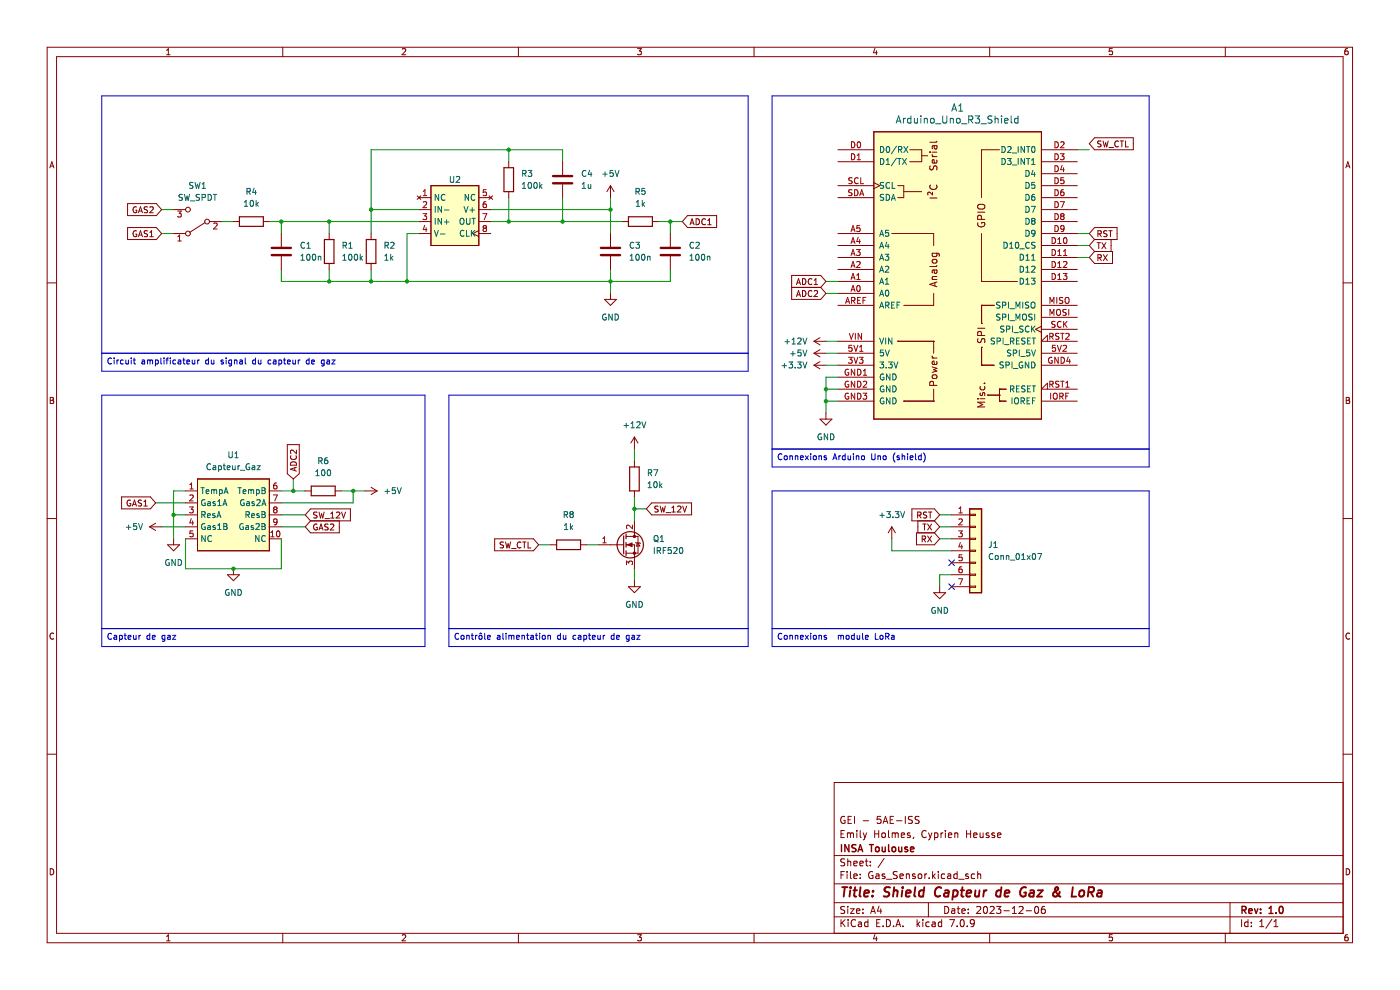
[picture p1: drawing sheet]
<svg xmlns="http://www.w3.org/2000/svg" width="297mm" height="210mm" viewBox="0 0 297 210" stroke-linecap="round" stroke-linejoin="round" font-family="sans-serif">
<g fill="none" stroke="#840000" stroke-width=".21">
<path d="M10 10h276.9v190h-276.9zM12 12h272.9v186h-272.9zM35.3 11.6h.8M35.3 10.7l.4-.4v1.3M60 10v2M85.3 10.4l.5-.1 .3 .4-.8 .9h.8M110 10v2M135.3 10.3h.8l-.5 .5 .4 .1v.6l-.2 .1-.5-.1M160 10v2M185.6 10.3l-.3 .9h.8M185.9 10.7v.9M210 10v2"/>
<path d="M236 10.3h-.6l-.1 .6h.6l.1 .6-.2 .1-.5-.1M259.9 10v2M285.9 10.3l-.4 .1-.2 .2v.8l.2 .2 .5-.1-.1-.6-.4-.1-.2 .3M10.6 35.6l.4-1.3 .4 1.3M10.7 35.2h.6M285.5 35.6l.4-1.3 .5 1.3M285.6 35.2h.6M10 60h2M284.9 60h2M10.7 84.3h.4l.2 .2-.2 .4 .2 .1 .1 .3-.2 .3h-.5zM10.7 84.9h.4M285.6 84.3h.4l.3 .2-.3 .4 .3 .1v.3l-.2 .3h-.5z"/>
<path d="M285.6 84.9h.4M10 110h2M284.9 110h2M11.4 134.4a.58 .58 0 0 0-.8 .5 .58 .58 0 0 0 .8 .6M286.3 134.4a.58 .58 0 0 0-.8 .5 .58 .58 0 0 0 .8 .6M10 160h2M284.9 160h2M178.4 176.9h.5M179.1 176.2h-.7v1.5h.7M179.2 173.2a.7 .7 0 0 0-.9 .7 .7 .7 0 0 0 .9 .7l.1-.6h-.3M179.8 176.7v1M179.8 176.8l.4-.1 .2 .2"/>
<path d="M179.9 173.9h.5M180.4 176.9v.8M180.4 176.9l.2-.2h.4l.1 1M180.6 173.2h-.7v1.5h.7M181.3 173.2v1.5M181.8 176.2v.1M181.8 176.7v1M182.5 176.2v1.3l.2 .2M183.1 176.7l.4 1M183.1 174.1h1.2M183.5 177.7l-.4 .5M183.8 176.7l-.3 1"/>
<path d="M185.6 176.9h.8M185.6 176.2v1.5M186.4 176.2v1.5M186.8 173.2h-.7v.7l.2-.2 .5 .1 .1 .2-.1 .5-.2 .2-.5-.2M187.1 176.8l.2-.1 .5 .1v.6l-.1 .2-.4 .1-.2-.2zM187.3 174.7l.5-1.5 .5 1.5M187.5 174.2h.7M188.5 176.2v1.3l.2 .2M188.8 173.9h.5M189.3 176.8l.4-.1 .2 .2M189.3 176.7v1M189.6 173.2h-.8v1.5h.8"/>
<path d="M189.9 176.9l.2-.2h.4l.1 1M189.9 176.9v.8M190.2 174.1h1.1M191.2 177.2l.7-.2-.1-.3h-.4l-.2 .2 .1 .7h.5M192.1 173.2v1.5M193.1 176.7h-.4l-.2 .2 .1 .2 .5 .1v.4h-.6M193.6 173.2h-.6l-.2 .1v.4l.6 .3 .2 .4-.3 .3-.6-.1M193.8 177.6l-.1 .3M195 173.2h-.6l-.2 .1v.4l.6 .3 .2 .4-.3 .3-.6-.1M196.5 176.3a.71 .71 0 0 0-1 .5 .71 .71 0 0 0 .7 .9l.3-.2M197 176.7l.3 1M197.3 177.7l-.3 .5"/>
<path d="M197.7 176.7l-.4 1M198.3 176.7h.4l.3 .3-.2 .6h-.5M198.3 176.7v1.5M199.6 176.7v1M200.1 176.7l-.5 .3M200.6 176.2v.1M200.6 176.7v1M201.2 177.2l.7-.2-.1-.3h-.4l-.2 .2 .1 .7h.5M202.6 176.7v1M202.6 176.8l.2-.1h.3l.1 1M205.1 176.9h.8M205.1 176.2v1.5"/>
<path d="M205.9 176.2v1.5M206.6 177.2l.7-.2-.1-.3h-.4l-.2 .2v.7h.6M207.9 176.7l.1 .9 .3 .1 .3-.2M208.6 176.7v1M209.8 176.7h-.4l-.2 .2 .1 .2 .5 .1v.4h-.6M211 176.7h-.4l-.2 .2 .1 .2 .5 .1v.4h-.6M211.6 177.2l.7-.2v-.3h-.5l-.2 .2 .1 .7h.6M284.9 166h-107.9v32M10.7 184.3a.66 .66 0 0 1 .7 .6 .66 .66 0 0 1-.7 .7zM35.3 198.6l.4-.3v1.3M35.3 199.6h.8M60 198v2"/>
<path d="M85.3 198.4l.5-.1 .3 .3-.8 1h.8M110 198v2M135.3 198.3h.8l-.5 .5 .4 .1v.5l-.2 .2-.5-.2M160 198v2M177 194.5h107.9M177 191.5h107.9M177 187.5h107.9M177 181.5h107.9M178.4 185.6h.5M178.4 195.1v1.5M178.6 195.7l.7 .9M179.1 184.9h-.7v1.5"/>
<path d="M179.2 192.3h-.6l-.2 .1v.4l.7 .3 .1 .4-.3 .3-.6-.1M179.2 182.2h-.6l-.2 .1v.4l.7 .3 .1 .4-.3 .3-.6-.1M179.3 195.1l-.9 .8M179.7 184.9v.1M179.7 185.4v1M179.8 182.2v1.5M179.8 192.3v.1M179.8 192.8v1M179.8 182.8l.3-.1h.3l.1 1M179.9 195.1v.1M179.9 195.6v1M180.4 192.8h.8l-.8 1h.8"/>
<path d="M180.4 184.9v1.3l.2 .2M181.1 185.9l.7-.2v-.3h-.5l-.2 .2 .1 .7h.6M181.1 183.2l.7-.2v-.3h-.5l-.2 .2 .1 .7h.6M181.5 195.2a.71 .71 0 0 0-1 .5 .71 .71 0 0 0 .7 .9l.3-.2M181.7 193.3l.7-.2-.1-.3h-.4l-.2 .2 .1 .7h.5M182.1 195.6h.6l.1 1M182.4 183.2l.7-.2v-.3h-.5l-.2 .2 .1 .7h.6M182.5 186.2v.2M182.5 185.4v.2M182.8 195.9l-.5 .1-.2 .2 .2 .4 .5-.1M183.1 193.6v.2M183.1 192.8v.2"/>
<path d="M183.6 182.7h.5M183.8 182.2v1.3l.3 .2M184.1 195.6h-.4l-.3 .3 .2 .6h.5M184.1 195.1v1.5M184.6 183.5v.2M184.6 182.7v.2M184.7 193.8l.5-1.5 .5 1.5M184.8 193.3h.8M185.1 184.9a.7 .7 0 0 0-.8 .7 .7 .7 0 0 0 .8 .7l.1-.6h-.3M185.6 198.2l-.3 .9h.8M185.8 185.4h.6l.1 1M185.9 198.7v.9"/>
<path d="M186 195.8h.5M186.5 192.2l-.4 1.1h1M186.5 185.7l-.5 .1-.2 .2 .2 .4 .5-.1M186.7 195.1h-.7v1.5h.7M186.8 192.8v1M187.3 196.4v.2M187.6 182.1l-1.3 1.9M187.7 185.4h-.4l-.2 .2 .1 .2 .5 .1v.4h-.6M188.1 195.1a.76 .76 0 0 1 .8 .7 .76 .76 0 0 1-.8 .8zM188.1 186.5h1.1M189.6 196.4v.2M190.1 196.6l.5-1.5 .5 1.5"/>
<path d="M190.2 196.1h.7M190.3 184.9h-.5l-.2 .1v.4l.6 .3 .1 .4-.2 .3-.6-.1M190.9 185.9l.7-.2v-.3h-.5l-.2 .2 .1 .7h.6M191.6 196.4v.2M192.3 185.5l.2-.1h.3l.1 1M192.3 185.4v1M194.1 185.4h-.3l-.2 .2v.2l.5 .1v.4h-.5M194.6 195.1v1.5M194.7 196l.4 .6M194.8 185.5l.3-.1 .4 .1 .1 .6-.2 .2-.3 .1-.3-.2zM195.1 195.6l-.5 .5M195.8 195.1v.1"/>
<path d="M195.8 195.6v1M196.2 185.4v1M196.6 185.4l-.4 .3M197 191.5v3M197.1 186.2v.2M197.1 195.6h-.4l-.3 .3 .2 .6h.5M197.8 195.6h.5l.1 1M197.8 184.9v1.5M198 185.8l.4 .6M198.4 185.4l-.6 .5M198.4 195.9l-.5 .1-.2 .2 .2 .4 .5-.1M199.1 184.9v.1"/>
<path d="M199.1 185.4v1M199.8 195.6h-.5l-.2 .3 .1 .6h.6M199.8 195.1v1.5M200.4 192.3a.76 .76 0 0 1 .9 .7 .76 .76 0 0 1-.9 .8zM200.4 185.4h-.4l-.3 .3 .1 .6h.6M201.1 185.4h.5l.1 1M201.5 195.1h1l-.7 1.5M201.7 185.7l-.5 .1-.2 .2 .2 .4 .5-.1M201.9 192.8h.6l.1 1M202.6 193.1l-.5 .1-.3 .2 .3 .4 .5-.1M203.1 192.8h.5M203.1 196.4v.2"/>
<path d="M203.1 185.4h-.5l-.3 .3 .2 .6h.6M203.1 184.9v1.5M203.3 192.3v1.3l.3 .2M203.4 186.5h1.2M203.8 195.2l.3-.1a.8 .8 0 0 1 .5 .7 .8 .8 0 0 1-.5 .8l-.4-.6zM204.1 193.3l.7-.2-.1-.3h-.4l-.2 .2v.7h.6M205.2 196.4v.2M205.4 193.6v.2M205.4 192.8v.2M205.4 185.4h-.3l-.3 .2 .1 .2 .5 .1v.4h-.6M206.7 195.7l-.3 .3h-.3l-.3-.3v-.3l.3-.3h.5l.1 .3a1 1 0 0 1-.4 1.2h-.3M206.8 185.4h-.5l-.2 .3 .1 .6h.6"/>
<path d="M207.2 192.4l.6-.1 .3 .4-1 1.1h1M207.4 185.5l.2-.1h.4l.1 1M207.4 184.9v1.5M208.8 192.4l.2-.1a.8 .8 0 0 1 .5 .7 .8 .8 0 0 1-.5 .8l-.4-.6zM210 198v2M210.1 192.4l.5-.1 .3 .4-.9 1.1h.9M211.4 192.3h.9l-.5 .5 .5 .2v.6l-.2 .2-.7-.2M213 193.2h1.1M214.8 193.8h.8M214.8 192.7l.4-.4v1.5M216.2 192.4l.6-.1 .2 .4-.9 1.1h.9M217.7 193.2h1.1"/>
<path d="M219.6 192.4l.2-.1a.8 .8 0 0 1 .6 .7 .8 .8 0 0 1-.6 .8l-.3-.6zM221.6 192.3h-.4a1.01 1.01 0 0 0 0 1.5l.5-.2 .1-.5-.3-.3-.5 .1-.1 .2M236 198.3h-.6l-.1 .6 .6-.1 .1 .6-.2 .2-.5-.2M259.9 198v2M260.9 191.5v6.5M263.4 195.1v1.5M264.8 195.6h-.5l-.3 .3 .2 .6h.6M264.8 195.1v1.5M265.5 196.4v.2M265.5 195.6v.2M267.3 196.6h.8M267.3 195.5l.4-.4v1.5"/>
<path d="M269.8 195l-1.3 1.9M270.3 196.6h.8M270.3 195.5l.4-.4v1.5M285.6 184.3a.66 .66 0 0 1 .7 .6 .66 .66 0 0 1-.7 .7zM285.9 198.3h-.4l-.2 .3v.7l.2 .3 .5-.2-.1-.6h-.4l-.2 .2"/>
</g>
<g fill="none" stroke="#840000" stroke-width=".3">
<path d="M178.5 179.2v1.5M180.1 179.2v1.5l-.9-1.5v1.5M181.6 179.2h-.6l-.2 .1v.4l.6 .3 .2 .4-.3 .3-.6-.1M184.4 179.2h.9M184.9 179.2v1.5M185.8 179.8l.2-.1 .4 .1 .1 .6-.1 .2-.4 .1-.2-.2zM187.2 179.7v.9l.4 .1 .2-.2M187.8 179.7v1M188.5 179.2v1.2l.2 .3M189.3 179.8l.2-.1 .4 .1 .1 .6-.1 .2-.4 .1-.2-.2zM190.7 179.7v.9l.4 .1 .2-.2M191.3 179.7v1"/>
<path d="M192.5 179.7h-.3l-.3 .2 .1 .2 .5 .1v.4h-.6M182 180.7l.5-1.5 .5 1.5M182.2 180.2h.7M193.2 180.2l.7-.2-.1-.3h-.4l-.2 .2v.7h.6M263.5 193h.7l.2-.2-.1-.4-.8-.1v1.5M263.9 193l.5 .8M264.9 193.3l.7-.2v-.3h-.5l-.2 .2 .1 .7h.6M266.1 192.8l.4 1 .3-1M267.4 193.6v.2M267.4 192.8v.2M269.2 193.8h.9M269.2 192.7l.4-.4v1.5"/>
<path d="M270.7 193.6v.2M271.5 192.4l.2-.1a.8 .8 0 0 1 .5 .7 .8 .8 0 0 1-.5 .8l-.4-.6z"/>
</g>
<g fill="none" stroke="#840000" stroke-width=".4">
<path d="M178.7 188.2h1.1M179.2 188.2l-.2 2M180.4 188.9l-.2 1.3M180.5 188.2l-.1 .2M181 188.9h.8M181.4 188.2l-.2 1.7 .1 .2 .3 .1M182.6 188.2l-.3 1.7 .3 .3M183.3 189.5l1-.2v-.4h-.8l-.2 1 .2 .3 .6-.1M185.1 190v.2M185.2 188.9v.2M188.8 188.3a.85 .85 0 0 0-1 .1l-.1 .5 .9 .5-.1 .6a.85 .85 0 0 1-1 .1M189.6 189l.3-.1h.5l-.1 1.3"/>
<path d="M189.7 188.2l-.3 2M191.4 188.9l-.1 1.3M191.5 188.2v.2M192.2 189.5l1-.2-.1-.4h-.7l-.3 1 .3 .3 .6-.1M194.2 188.2l-.2 1.7 .2 .3M196 188.9a.66 .66 0 0 0-1 .3l-.1 .6 .2 .3h.7M196.1 188.2l-.3 2M199.7 188.4a.88 .88 0 0 0-1 0 .88 .88 0 0 0-.4 .9 .69 .69 0 0 0 .3 .8 .69 .69 0 0 0 .9-.1M200.5 188.9h.7v1.3M201.3 189.3l-.7 .1a.4 .4 0 0 0-.3 .4 .4 .4 0 0 0 .2 .4l.7-.1M202.3 188.9h.7l.2 .3-.1 .6a.66 .66 0 0 1-1 .3M202.3 188.9l-.3 2"/>
<path d="M203.8 188.9h.8M204.2 188.2l-.2 1.7v.2l.4 .1M205.1 189.5l.9-.2v-.4h-.8l-.2 1 .3 .3 .5-.1M206.9 188.9v1.2l.4 .1 .4-.2M207.8 188.9l-.2 1.3M208.8 188.9l-.2 1.3M209.3 188.9h-.4l-.2 .3M212.4 188.9a.66 .66 0 0 0-1 .3l-.1 .6 .2 .3h.7M212.5 188.2l-.3 2M213.1 189.5l1-.2v-.4h-.8l-.2 1 .2 .3 .6-.1M217.7 188.3a1.02 1.02 0 0 0-1.2 .6 1.02 1.02 0 0 0 .5 1.3l.6-.2v-.7h-.3M218.5 188.9h.8l-.1 1.3"/>
<path d="M219.4 189.3l-.7 .1a.4 .4 0 0 0-.4 .4 .4 .4 0 0 0 .3 .4l.7-.1M220.2 188.9h1l-1.2 1.3h1.1M224.8 189.1l-.1 .5a.92 .92 0 0 1-1 .6l-.2-.1a.54 .54 0 0 1 .2-.9l.8-.6-.1-.3-.2-.1a.6 .6 0 0 0-.2 1l.7 .9 .3 .1M227.6 188.2l-.3 2h1M229.1 189l.1-.1a.5 .5 0 0 1 .8 .3v.6l-.3 .3a.5 .5 0 0 1-.8-.3zM230.9 189.2h.8l.3-.2a.51 .51 0 0 0-.2-.8h-.8l-.2 2M231.4 189.2l.5 1M232.9 188.9h.8l-.1 1.3M233.7 189.3l-.6 .1a.4 .4 0 0 0-.4 .4 .4 .4 0 0 0 .3 .4l.6-.1"/>
</g>
<path d="M91.4 39.4h10.2v12.7h-10.2z" fill-rule="evenodd" fill="#ffffc2"/>
<path d="M91.4 39.4h10.2v12.7h-10.2z" fill="none" stroke="#840000" stroke-width=".21"/>
<path d="M41.9 101.6h15.2v15.2h-15.2z" fill-rule="evenodd" fill="#ffffc2"/>
<path d="M41.9 101.6h15.2v15.2h-15.2z" fill="none" stroke="#840000" stroke-width=".21"/>
<path d="M185.4 28h35.5v60.9h-35.5z" fill-rule="evenodd" fill="#ffffc2"/>
<path d="M185.4 28h35.5v60.9h-35.5z" fill="none" stroke="#840000" stroke-width=".21"/>
<path d="M205.7 107.9h2.5v17.8h-2.5z" fill-rule="evenodd" fill="#ffffc2"/>
<path d="M106.9 35.6h2v5.1h-2zM50.8 46h5.1v2h-5.1zM68.8 50.8h2.1v5.1h-2.1zM77.7 50.8h2v5.1h-2zM133.3 46h5.1v2h-5.1zM66 103.1h5.1v2.1h-5.1zM132.3 113.7v3.8M132.8 113.3v1M132.8 115.1v1M132.8 116.8v1M205.7 107.9h2.5v17.8h-2.5z" fill="none" stroke="#840000" stroke-width=".25"/>
<path d="M201.3 118.8l1.2 1.2M202.5 118.8l-1.2 1.2M201.3 123.8l1.2 1.3M202.5 123.8l-1.2 1.3" fill="none" stroke="#000084" stroke-width=".21"/>
<g fill="none" stroke="#009600" stroke-width=".21">
<path d="M107.9 31.8v2.5M119.4 34.3v-2.5h-40.7v17.7M228.5 31.8h2.6M34.3 44.5h2.5M34.3 49.5h2.5M47 47h2.5M57.1 47h31.8M59.7 57.2v2.5h82.5v-2.5M59.7 47v2.5M69.8 47v2.5M69.8 57.2v2.5M78.7 57.2v2.5"/>
<path d="M78.7 44.5h10.2M88.9 49.5h-2.6v10.2M104.1 47h28M104.1 44.5h25.4M107.9 41.9v5.1M119.4 41.9v5.1M129.5 41.9v7.6M129.5 57.2v5M139.7 47h5M142.2 47v2.5M175.2 59.7h2.6M228.5 49.5h2.6"/>
<path d="M228.5 54.6h2.6M228.5 52.1h2.6M175.2 77.5h2.6M175.2 62.2h2.6M175.2 72.4h2.6M175.2 74.9h2.6M134.6 95.2v2.6M175.2 85.1h2.6M175.2 82.6h2.6M177.8 80h-2.6v7.6M33 106.7h6.4M34.3 111.8h5.1"/>
<path d="M36.8 109.2h2.6M39.4 114.3v6.3h20.3v-6.3M39.4 104.1h-2.6v10.2M59.7 111.8h5.1M59.7 109.2h5.1M59.7 104.1h5.1M62.2 101.6v2.5M72.4 104.1h5.1M74.9 104.1v2.6h-15.2M114.3 115.6h2.5M124.4 115.6h2.6M134.6 105.4v5.1"/>
<path d="M134.6 107.9h2.5M189.2 114.3v2.5h12.7M199.3 111.8h2.6M199.3 109.2h2.6M199.3 114.3h2.6M134.6 120.6v2.6M201.9 121.9h-2.6v2.6"/>
</g>
<g fill="none" stroke="#0000c2" stroke-width=".21">
<path d="M21.6 20.3h137.1v58.4h-137.1zM163.8 20.3h80v78.8h-80zM21.6 74.9h137.1M23.7 76.1a.56 .56 0 0 0-.8 .5 .56 .56 0 0 0 .8 .5M24.2 75.9v.2M24.2 76.4v.8M24.8 76.4v.8M25.2 76.4l-.4 .2M26.1 76.4h-.3l-.3 .2 .2 .5h.4M26.7 76.4l.1 .7h.4M27.2 76.4v.8M27.8 75.9v.2"/>
<path d="M27.8 76.4v.8M28.3 76.4h.4M28.4 75.9v1.1l.3 .2M30.1 76.4h.5l.1 .8M30.7 76.7l-.6 .2 .2 .3 .4-.1M31.3 76.5l.4-.1 .1 .1M31.3 76.4v.8M31.8 76.5l.2-.1h.3l.1 .8M31.8 76.5v.7M33 76.4h.3l.3 .2-.1 .5h-.5M33 76.4v1.2M34.1 75.9v1.1l.2 .2"/>
<path d="M34.8 75.9v.2M34.8 76.4v.8M35.2 76.4h.5M35.7 75.9l-.3 .2v1.1M36.1 75.9v.2M36.1 76.4v.8M37.3 76.4h-.4l-.2 .2 .1 .5h.5M37.8 76.4h.5l.1 .8M38.4 76.7l-.6 .2 .1 .3 .5-.1M38.8 76.4h.5M39 75.9v1.1l.3 .2M39.6 76.8l.6-.1v-.3h-.4l-.2 .1 .1 .6h.5"/>
<path d="M40.8 76.4v.7h.5M41.3 76.4v.8M41.9 76.4v.8M42.3 76.4l-.4 .2M44.2 76.4h-.3l-.3 .2 .1 .5h.5M44.2 75.9v1.3M44.8 76.4l.1 .7h.5M45.4 76.4v.8M47.4 76.4h-.3l-.2 .1v.2l.5 .1v.3h-.5M48 75.9v.2M48 76.4v.8M49.1 76.4h-.3l-.3 .2 .1 .5h.5"/>
<path d="M49.1 76.4v1l-.2 .2h-.3M49.7 76.5l.5-.1 .1 .8M49.7 76.4v.8M50.9 76.4h.5v.8M51.4 76.7l-.6 .2 .2 .3 .4-.1M52 75.9v1.1l.2 .2M54.2 76.4h-.4l-.2 .2 .1 .5h.5M54.2 75.9v1.3M54.8 76.4l.1 .7h.5M55.4 76.4v.8M57.5 76.4h-.4l-.2 .2 .1 .5h.5M58 76.4h.5l.1 .8"/>
<path d="M58.6 76.7l-.6 .2 .1 .3 .5-.1M59.2 76.4h.3l.3 .2-.2 .5h-.4M59.2 76.4v1.2M60.1 76.4h.5M60.3 75.9v1.1l.3 .2M61 76.8l.6-.1-.1-.3h-.3l-.2 .1v.6h.5M62.1 76.4l.1 .7h.5M62.7 76.4v.8M63.3 76.4v.8M63.6 76.4l-.3 .2M65.6 76.4h-.4l-.2 .2 .1 .5h.5M65.6 75.9v1.3"/>
<path d="M66.1 76.8l.6-.1v-.3h-.4l-.2 .1 .1 .6h.5M68.8 76.4h-.4l-.2 .2 .1 .5h.5M68.8 76.4v1l-.3 .2h-.3M69.4 76.4h.5v.8M69.9 76.7l-.6 .2 .2 .3 .4-.1M70.4 76.4h.7l-.7 .8h.7M21.6 83.8h68.6v53.3h-68.6zM95.2 83.8h63.5v53.3h-63.5zM163.8 95.2h80M165.9 96.4a.56 .56 0 0 0-.8 .5 .56 .56 0 0 0 .8 .5M166.5 96.7h.3l.2 .2v.4l-.2 .2-.4-.2zM167.6 96.7v.8"/>
<path d="M167.6 96.8l.4-.1 .1 .8M168.7 96.7v.8M168.7 96.8l.5-.1 .1 .8M169.8 97.1l.6-.1-.1-.3h-.3l-.2 .2 .1 .6h.4M170.8 96.7l.7 .8M171.5 96.7l-.7 .8M172 96.3v.1M172 96.7v.8M172.6 96.8l.2-.1 .3 .1v.7l-.5-.1zM173.7 96.7v.8M173.7 96.8l.5-.1 .1 .8M175.3 96.7h-.3l-.2 .2 .1 .1 .4 .2v.3h-.5"/>
<path d="M176.7 97.5l.4-1.2 .4 1.2M176.8 97.2h.6M178 96.7v.8M178.3 96.7l-.3 .2M179.3 96.7h-.4l-.2 .2 .1 .6h.5M179.3 96.3v1.2M179.9 96.7l.1 .8 .4-.1M180.4 96.7v.8M181 96.3v.1M181 96.7v.8M181.7 96.8l.4-.1 .1 .8M181.7 96.7v.8"/>
<path d="M182.8 96.8l.2-.1 .3 .1v.7l-.5-.1zM184.9 96.3v1l.3 .2h.3l.1-.2v-1M186.2 96.8l.5-.1 .1 .8M186.2 96.7v.8M187.4 96.8l.2-.1 .3 .1v.7l-.5-.1zM189.9 96.1a1.46 1.46 0 0 0 0 1.9M190.8 96.7h-.3l-.2 .2 .1 .1 .4 .2v.3h-.5M191.4 96.8l.5-.1v.8M191.4 96.3v1.2M192.5 96.3v.1M192.5 96.7v.8M193.1 97.1l.6-.1-.1-.3h-.3l-.2 .2v.6h.5"/>
<path d="M194.2 96.3v1l.2 .2M195.4 96.7h-.3l-.3 .2 .2 .6h.4M195.4 96.3v1.2M195.9 96.1a1.46 1.46 0 0 1 0 1.9M163.8 104.1h80v33h-80zM21.6 133.3h68.6M23.7 134.5a.56 .56 0 0 0-.8 .5 .56 .56 0 0 0 .8 .5M24.2 134.8h.5l.1 .8M24.8 135.1l-.6 .2 .1 .3h.5M25.4 134.8h.3l.3 .2-.2 .6h-.4M25.4 134.8v1.2M26.3 134.8h.5"/>
<path d="M26.5 134.3v1.1l.3 .2M27.2 135.2l.6-.1-.1-.3h-.3l-.2 .1v.7h.5M28.3 134.8l.1 .8 .5-.1M28.9 134.8v.8M29.5 134.8v.8M29.8 134.8l-.3 .2M31.8 134.8h-.4l-.2 .2 .1 .6h.5M31.8 134.3v1.3M32.3 135.2l.6-.1v-.3h-.4l-.2 .1 .1 .7h.5M35 134.8h-.4l-.2 .2 .1 .6h.5M35 134.8v1l-.3 .2h-.3M35.6 134.8h.5v.8"/>
<path d="M36.1 135.1l-.6 .2 .2 .3h.4M36.6 134.8h.7l-.7 .8h.7M95.2 133.3h63.5M97.3 134.5a.56 .56 0 0 0-.8 .5 .56 .56 0 0 0 .8 .5M97.9 134.9l.1-.1 .4 .1-.1 .7-.4-.1zM99 134.9l.5-.1v.8M99 134.8v.8M100 134.8h.5M100.2 134.3v1.1l.3 .2M100.9 134.8v.8M101.2 134.8l-.3 .2M101.7 134.9l.1-.1 .4 .1-.1 .7-.4-.1z"/>
<path d="M101.7 134.5l.3-.2 .2 .2M102.8 134.3v1.1l.2 .2M103.4 135.2l.6-.1v-.3h-.4l-.2 .1 .1 .7h.5M105.5 134.8h.5l.1 .8M106.1 135.1l-.6 .2 .2 .3h.4M106.7 134.3v1.1l.2 .2M107.3 134.3v.2M107.3 134.8v.8M108 134.9l.3-.1 .2 .1M108 134.8v.8M108.5 134.9l.2-.1h.3v.8M108.5 134.9v.7"/>
<path d="M109.6 135.2l.6-.1-.1-.3h-.3l-.2 .1v.7h.5M110.7 134.9l.5-.1 .1 .8M110.7 134.8v.8M111.7 134.8h.5M111.9 134.3v1.1l.3 .2M112.6 134.8h.5l.1 .8M113.2 135.1l-.7 .2 .2 .3h.5M113.6 134.8h.5M113.8 134.3v1.1l.3 .2M114.5 134.3v.2M114.5 134.8v.8M115.1 134.9l.2-.1 .3 .1v.7l-.5-.1z"/>
<path d="M116.2 134.9l.5-.1 .1 .8M116.2 134.8v.8M118.9 134.8h-.4l-.2 .2 .1 .6h.5M118.9 134.3v1.3M119.5 134.8l.1 .8 .4-.1M120 134.8v.8M122.2 134.8h-.4l-.2 .2 .1 .6h.5M122.7 134.8h.5v.8M123.2 135.1l-.6 .2 .2 .3h.4M123.9 134.8h.3l.3 .2-.2 .6h-.4M123.9 134.8v1.2M124.8 134.8h.5"/>
<path d="M125 134.3v1.1l.3 .2M125.7 135.2l.6-.1-.1-.3h-.4l-.1 .1v.7h.5M126.8 134.8l.1 .8 .5-.1M127.4 134.8v.8M128 134.8v.8M128.3 134.8l-.3 .2M130.3 134.8h-.4l-.2 .2 .1 .6h.5M130.3 134.3v1.3M130.8 135.2l.6-.1-.1-.3h-.3l-.2 .1 .1 .7h.4M133.5 134.8h-.4l-.2 .2 .1 .6h.5M133.5 134.8v1l-.3 .2h-.3M134.1 134.8h.5v.8"/>
<path d="M134.6 135.1l-.6 .2 .2 .3h.4M135.1 134.8h.7l-.7 .8h.7M163.8 133.3h80M165.9 134.5a.56 .56 0 0 0-.8 .5 .56 .56 0 0 0 .8 .5M166.4 134.9l.2-.1 .4 .1-.1 .7-.5-.1zM167.6 134.9l.4-.1 .1 .8M167.6 134.8v.8M168.7 134.9l.5-.1 .1 .8M168.7 134.8v.8M169.8 135.2l.6-.1-.1-.3h-.3l-.2 .1 .1 .7h.4M170.8 134.8l.7 .8M171.5 134.8l-.7 .8"/>
<path d="M172 134.3v.2M172 134.8v.8M172.6 134.9l.2-.1 .3 .1v.7l-.5-.1zM173.7 134.9l.5-.1 .1 .8M173.7 134.8v.8M175.3 134.8h-.3l-.2 .1 .1 .2 .4 .2v.3h-.5M177.8 134.9l.4-.1 .2 .1M177.8 134.8v.8M178.4 134.9l.2-.1h.3v.8M178.4 134.9v.7M179.5 134.9l.2-.1 .4 .1-.1 .7-.5-.1zM181.2 134.8h-.3l-.3 .2 .1 .6h.5"/>
<path d="M181.2 134.3v1.3M181.8 134.8l.1 .8 .5-.1M182.4 134.8v.8M183 134.3v1.1l.2 .2M183.6 135.2l.6-.1-.1-.3h-.3l-.2 .1v.7h.5M185.7 134.3v1.3h.6M186.7 134.9l.2-.1 .4 .1-.1 .7-.5-.1zM187.9 135l.6-.1v-.4l-.6-.2v1.3M188.2 135l.4 .6M189.1 134.8h.5l.1 .8M189.7 135.1l-.6 .2 .2 .3h.4"/>
</g>
<g fill="none" stroke="#840000" stroke-width=".21">
<path d="M91.4 39.4h10.2v12.7h-10.2zM107.9 34.3v1.3M119.4 34.3v2.8M119.4 39.1v2.8M129.5 39.4v2.5M129.5 39.4l-.8 1.3M129.5 39.4l.8 1.3M177.8 31.8h7.6M177.8 39.4h7.6M177.8 34.3h7.6M185.4 28h35.5v60.9h-35.5zM185.4 38.7l1.2 .7-1.2 .6"/>
<path d="M190.5 39.4h1.2v2.5h-1.2M193 31.8h2.5v2.5h-2.5M195.5 33h1.3M197.2 32.3h.2M197.3 35.2l-.1 .6 .2 .2h.4l.3-.7 .4-.1 .3 .3-.1 .5M197.4 39.2a.72 .72 0 0 0 .5 1 .72 .72 0 0 0 .9-.7l-.2-.3M197.8 32.8l.2 .4M197.8 33.2h1M197.8 32.3h1M198.1 30.9l.1 .5 .2 .2 .4-.2-.1-.5M198.7 33.9l.1 .5-.2 .2-.8-.1v-.6h.3l.2 .7M198.8 30.9l-1 .1v.5"/>
<path d="M198.8 30l-.2 .2h-1.4M212 31.8h-3.8v10.1M220.9 31.8h7.6M220.9 39.4h7.6M220.9 34.3h7.6M220.9 36.8h7.6M232.2 29.2h8.2v2.6h-8.2l-1.1-1.3zM233.6 30h-.7v.4l.6 .2 .1 .3-.3 .3-.4-.1M234 29.9l.3 1.3 .2-.9 .3 .9 .3-1.3M235.3 31.3h.9M237.3 30a.56 .56 0 0 0-.8 .5 .56 .56 0 0 0 .8 .5M237.6 29.9h.8"/>
<path d="M238 29.9v1.3M238.8 29.9v1.3h.6M27.1 48.3h6.1l1.1 1.2-1.1 1.3h-6.1zM27.1 43.2h6.1l1.1 1.3-1.1 1.2h-6.1zM28.9 43.9a.58 .58 0 0 0-.7 .6 .58 .58 0 0 0 .8 .5v-.4h-.2M28.9 49a.58 .58 0 0 0-.7 .6 .58 .58 0 0 0 .8 .5v-.4h-.2M29.4 45.1l.4-1.2 .4 1.2M29.4 50.2l.4-1.3 .4 1.3M29.5 44.8h.6M29.5 49.8h.6M31.3 43.9l-.7 .1v.3l.6 .3 .1 .3-.2 .2h-.5M31.3 49l-.7 .1v.3l.6 .3 .1 .3-.2 .2h-.5"/>
<path d="M31.8 44l.5-.1 .2 .3-.8 .9h.8M31.8 50.2h.7M31.8 49.3l.4-.4v1.3M36.8 44.5h2.6M36.8 49.5h2.6M43.4 47.3l-3.1 2M44.4 47h2.6M49.5 47h1.3M55.9 47h1.2M59.7 49.5v2.8M59.7 54.4v2.8M69.8 49.5v1.3"/>
<path d="M69.8 55.9v1.3M78.7 49.5v1.3M78.7 55.9v1.3M88.5 41.5l.8 .8M88.9 47h2.5M88.9 41.9h2.5M88.9 44.5h2.5M88.9 49.5h2.5M89.3 41.5l-.8 .8M101.6 47h2.5M101.6 41.9h2.5M101.6 44.5h2.5"/>
<path d="M101.6 49.5h2.5M101.6 48.9l-1.3 .6 1.3 .7M103.7 41.5l.8 .8M104.5 41.5l-.8 .8M107.9 40.7v1.2M129.5 49.5v2.8M129.5 54.4v2.8M132.1 47h1.2M138.4 47h1.3M142.2 49.5v2.8M142.2 54.4v2.8M145.9 45.7h6.1v2.6h-6.1l-1.2-1.3z"/>
<path d="M146.4 47.7l.4-1.3 .4 1.3M146.5 47.3h.6M147.7 46.4a.64 .64 0 0 1 .7 .6 .64 .64 0 0 1-.7 .7zM149.7 46.5a.56 .56 0 0 0-.8 .5 .56 .56 0 0 0 .8 .6M150.1 47.7h.8M150.1 46.8l.4-.4v1.3M167.9 58.4h6.2l1.1 1.3-1.1 1.3 1.1 1.2-1.1 1.3h-6.2zM170.2 59.1a.64 .64 0 0 1 .8 .6 .64 .64 0 0 1-.8 .7zM172.2 59.2a.56 .56 0 0 0-.8 .5 .56 .56 0 0 0 .8 .5M172.7 59.5l.4-.4v1.3M177.8 52.1h7.6M177.8 41.9h7.6"/>
<path d="M177.8 49.5h7.6M177.8 59.7h7.6M177.8 57.2h7.6M177.8 54.6h7.6M189.2 49.5h8.9v2.6M191.7 40.7h3.8M197.2 42h1.6M197.8 59.3h1M197.8 53.7h1.2l.3 .3-.1 .4M197.8 53.7v.4l.2 .3 .7-.1v-.6M197.8 55.2l.7-.2 .2 .2 .1 .3-.3 .3h-.5l-.2-.3zM197.8 40.8v.5l-.6-.5-.4 .2 .1 .3"/>
<path d="M198.1 57.3l.1 .5 .2 .2 .4-.2-.1-.5M198.3 60v.7M198.8 59.8l-1.6 .5 1.6 .5M198.8 58.6l-1 .1v.4l.1 .2M198.8 57.3h-1v.6M198.8 56.3l-.2 .2h-1.4M207.4 45h1.5M207.5 47.3a.71 .71 0 0 0 .7 .8 .71 .71 0 0 0 .7-.8l-.6-.1v.3M207.6 43.4a1.03 1.03 0 0 1 1.3 .3 .51 .51 0 0 1-.5 .7h-.5a.51 .51 0 0 1-.5-.4 .51 .51 0 0 1 .2-.6zM208.2 46.5l-.1-.7-.2-.1h-.4l-.1 .8h1.5M208.2 49.5v10.2h7.6M220.9 47h7.6"/>
<path d="M220.9 52.1h7.6M220.9 41.9h7.6M220.9 44.5h7.6M220.9 49.5h7.6M220.9 59.7h7.6M220.9 57.2h7.6M220.9 54.6h7.6M232.2 48.3h4.8v2.5h-4.8l-1.1-1.3zM232.2 50.8l-1.1 1.3 1.1 1.3M232.2 53.4l3.8-.1v2.6h-3.8l-1.1-1.3zM232.7 51.5h.8M232.9 49.6l.6-.1 .1-.4-.7-.2v1.3"/>
<path d="M232.9 54.7l.6-.1 .1-.5-.7-.1v1.3M233.1 51.5v1.3M233.2 54.7l.4 .6M233.2 49.6l.4 .6M233.8 51.5l.8 1.3M234.1 54l.8 1.3M234.6 51.5l-.8 1.3M234.9 49l-.7 .1v.3l.5 .3 .2 .3-.3 .2h-.5M234.9 54l-.8 1.3M235.2 48.9h.7M235.6 48.9v1.3M235.7 50.8v2.6"/>
<path d="M128.2 63.5h2.6l-1.3 1.3zM129.5 62.2v1.3M167.9 61h6.2M169 60.4l.4-1.3 .4 1.3M169 62.9l.4-1.3 .4 1.3M169.1 60h.6M169.1 62.5h.6M170.2 61.6a.64 .64 0 0 1 .8 .7 .64 .64 0 0 1-.8 .6zM172.2 61.8a.56 .56 0 0 0-.8 .5 .56 .56 0 0 0 .8 .5M172.7 74.9l1.3 .8M172.7 74.9h2.5M172.7 72.4l1.3 .8"/>
<path d="M172.7 72.4h2.5M172.7 77.5l1.3 .7M172.7 77.5h2.5M172.7 60.4h.7M172.7 61.8l.5-.2 .2 .4-.7 .9h.7M174 74.2l-1.3 .7M174 71.6l-1.3 .8M174 76.7l-1.3 .8M177.8 74.9h7.6M177.8 72.4h7.6M177.8 77.5h7.6M177.8 64.8h7.6"/>
<path d="M177.8 62.2h7.6M190.5 72.4h.1M190.5 72.4h7.6M197.8 75.5l.2 .4M197.8 77.8l1 .3-.8 .3 .8 .3-1 .3M197.8 75.9h1M197.8 79.6l.7-.1 .2 .1 .1 .4-.3 .3h-.5l-.2-.3zM198.1 72.4h.1M198.1 62.2v2.6h-6.4M198.1 72.4v2.5M198.7 76.7l.1 .4-.2 .2h-.8v-.6l.3-.1 .2 .7M207.4 69.6h1.5"/>
<path d="M207.5 71.8l-.1 .6 .1 .2h.5l.3-.6 .3-.2 .3 .3v.6M208.2 71.2l-.1-.8-.2-.1-.4 .1-.1 .8h1.5M208.2 73.7h.1M208.2 77.5h.1M208.2 64.8h.1M208.2 68.6h.1M208.2 77.5h2.6M208.2 64.8h2.6M208.2 64.8v3.8M208.2 73.7v3.8M210.8 77.5h.1M210.8 64.8h.1"/>
<path d="M220.9 74.9h7.6M220.9 77.5h7.6M220.9 64.8h7.6M220.9 67.3h7.6M220.9 69.9h7.6M220.9 69.2l-1.2 .7 1.2 .6M222.2 72.4v-1.3l-1.3 1.3h7.6M60.9 94.3h2.6v6.2l-1.3 1.1-1.3-1.1zM61.7 98.2a.68 .68 0 0 1 .8-.2 .68 .68 0 0 1 .4 .7h-1.3zM61.7 96.7a.56 .56 0 0 0 .6 .8 .56 .56 0 0 0 .5-.8M62.5 99.2v.6M62.9 99.1l-1.3 .4 1.3 .4"/>
<path d="M62.9 95.5v.8l-.9-.8-.4 .2 .1 .5M174 88.9h2.5l-1.3 1.3zM175.2 87.6v1.3M177.8 85.1h7.6M177.8 82.6h7.6M177.8 80h7.6M191.7 85.1h.1M191.7 85.1h6.4M198 81.8v-.8l-.2-.1-.4 .1-.2 .8h1.6M198.1 85.1h.1M198.1 82.6v2.5M207.4 84.6h.1"/>
<path d="M207.9 84.6h1M208 82l-.1 .4 .3 .3 .7-.1v-.6M208 83.4l-.1 .3 .2 .2h.2l.2-.5h.4v.5M208.8 81.3h.1M208.9 85.3h-1.5l1.1 .5-1.1 .5h1.5M209.5 83.8h.1M209.5 83.8h2.5M212 83.8h.1M212 85.1h.1M212 82.6h.1M212 85.1h1.3M212 82.6v2.5"/>
<path d="M212 82.6h1.3M213.3 85.1h.1M213.3 82.6h.1M220.9 85.1h7.6M222.2 82.6v-1.3l-1.3 1.3h7.6M25.8 105.4h6.1l1.1 1.3-1.1 1.2h-6.1zM27.7 106.1a.58 .58 0 0 0-.8 .6 .58 .58 0 0 0 .8 .5v-.4h-.2M28.1 107.3l.4-1.2 .4 1.2M28.2 107h.6M30 106.1l-.6 .1v.4l.5 .2 .1 .3-.2 .2h-.5M30.5 107.3h.7M30.5 106.4l.4-.3v1.2"/>
<path d="M31.7 111.8l1.3 .7M31.7 111.8h2.6M33 111l-1.3 .8M35.6 115.6h2.5l-1.3 1.2zM36.8 114.3v1.3M39.4 114.3h2.5M39.4 109.2h2.5M39.4 106.7h2.5M39.4 104.1h2.5M39.4 111.8h2.5M41.9 101.6h15.2v15.2h-15.2zM57.1 114.3h2.6"/>
<path d="M57.1 109.2h2.6M57.1 106.7h2.6M57.1 104.1h2.6M57.1 111.8h2.6M64.8 104.1h1.2M65.9 107.9h8.4v2.6h-8.4l-1.1-1.3zM65.9 110.5l-1.1 1.3 1.1 1.2h6.1v-2.5M67.3 108.7h-.7v.4l.5 .2 .2 .3-.3 .3-.5-.1M67.3 111.2a.58 .58 0 0 0-.8 .6 .58 .58 0 0 0 .8 .5v-.4h-.2M67.7 108.6l.3 1.3 .2-.9 .3 .9 .3-1.3M67.7 112.4l.4-1.2 .4 1.2M67.8 112.1h.6"/>
<path d="M68.9 110h1M69.6 111.2l-.7 .1v.3l.6 .3 .1 .3-.2 .2h-.5M70.1 111.3l.5-.1 .2 .3-.8 .9h.8M70.2 109.9h.7M70.2 109l.3-.4v1.3M71.1 104.1h1.3M71.4 108.7l.4-.1 .3 .4-.8 .9h.8M72.5 108.6l.4 1.3 .4-1.3M77.5 104.1h2.5M78.7 103.4l1.3 .7M80 104.1l-1.3 .8M104.9 114.3h8.3l1.1 1.3-1.1 1.2h-8.3z"/>
<path d="M106.8 115l-.6 .1v.3l.5 .3 .1 .3-.2 .2h-.5M107.2 115l.3 1.2 .3-.9 .2 .9 .3-1.2M108.5 116.4h1M110.5 115.1a.56 .56 0 0 0-.8 .5 .56 .56 0 0 0 .8 .5M110.9 115h.7M111.2 115v1.2M112 115v1.2h.6M129.5 115.6h2.8M132.8 115.6h1.8v2.5M132.8 113.8h2.6v3.5h-2.6M134.6 113v.8M138.2 106.7h8.5v2.5h-8.5l-1.1-1.3z"/>
<path d="M139.6 107.4l-.6 .1v.3l.5 .3 .1 .3-.2 .2h-.5M140 107.3l.4 1.3 .2-.9 .2 .9 .3-1.3M141.3 108.7h1M142.5 108.6h.8M142.5 107.7l.4-.4v1.3M143.7 107.5l.5-.2 .3 .4-.8 .9h.8M144.8 107.3l.4 1.3 .5-1.3M189.2 111.8l-.8 1.2M189.2 111.8v2.5M189.2 111.8l.7 1.2M193.5 107.9h4.7l1.1 1.3-1.1 1.3h-4.7zM194.4 113h3.8l1.1 1.3-1.1 1.3h-3.8z"/>
<path d="M194.7 109.3l.6-.1v-.5l-.6-.1v1.3M194.7 110.5v2.5M195 109.3l.4 .6M195.6 114.4l.6-.1 .1-.5-.7-.1v1.3M195.8 111.2h.7M195.9 114.4l.5 .6M196.1 111.2v1.2M196.6 108.7h-.7v.4l.6 .2 .1 .3-.2 .3-.5-.1M196.8 111.2l.8 1.2M196.8 113.7l.8 1.3M197 108.6h.7M197.3 108.6v1.3"/>
<path d="M197.6 111.2l-.8 1.2M197.6 113.7l-.8 1.3M198.2 110.5l1.1 1.3-1.1 1.2M201.9 114.3h3.8M201.9 116.8h3.8M201.9 109.2h3.8M201.9 111.8h3.8M201.9 119.4h3.8M205.7 111.6h1.3v.3h-1.3zM205.7 109.1h1.3v.2h-1.3zM205.7 114.2h1.3v.2h-1.3zM205.7 116.7h1.3v.3h-1.3z"/>
<path d="M205.7 119.2h1.3v.3h-1.3zM48.3 121.9h2.5l-1.3 1.3zM49.5 120.6v1.3M133.3 124.5h2.6l-1.3 1.2zM134.6 123.2v1.3M198.1 125.7h2.5l-1.3 1.3zM199.3 124.5v1.2M201.9 121.9h3.8M201.9 124.5h3.8M205.7 121.8h1.3v.2h-1.3zM205.7 124.3h1.3v.3h-1.3z"/>
<circle cx="39.9" cy="44.5" r=".51"/>
<circle cx="39.9" cy="49.5" r=".51"/>
<circle cx="43.9" cy="47" r=".51"/>
</g>
<path d="M117.3 38.9h4.1M117.3 37.4h4.1M57.6 54.1h4.1M57.6 52.6h4.1M127.5 54.1h4M127.5 52.6h4M140.2 54.1h4M140.2 52.6h4" fill="none" stroke="#840000" stroke-width=".51"/>
<g fill="none" stroke="#006464" stroke-width=".21">
<path d="M40.9 38.8h-.6v.4l.5 .2 .1 .3-.2 .3-.5-.1M41.4 38.7l.3 1.3 .2-.9 .2 .9 .3-1.3M42.9 40h.7M42.9 39.1l.3-.4v1.3M53.9 39.9l-.3 .9h.8M95.5 37.4v1.1l.3 .2 .3-.1 .2-.1v-1.1M96.8 37.5l.5-.1 .2 .4-.8 .9h.8M110.8 40h.7M110.8 39.1l.4-.4v1.3M110.9 36.8h.6v-.5l-.6-.1v1.2M111.2 36.8l.4 .6M112 36.2h.8l-.4 .4 .4 .2v.5l-.2 .1-.6-.1"/>
<path d="M112.1 38.8l.2-.1a.68 .68 0 0 1 .5 .6 .68 .68 0 0 1-.5 .7l-.3-.5zM113.4 38.8l.1-.1a.68 .68 0 0 1 .5 .6 .68 .68 0 0 1-.5 .7l-.3-.5zM114.5 38.7v1.3M114.6 39.5l.4 .5M115 39.1l-.5 .5M123.5 40h.7M123.5 39.1l.4-.4v1.3M124.3 36.3a.56 .56 0 0 0-.8 .5 .56 .56 0 0 0 .8 .5M124.8 39.1v.8l.5-.1M125.1 36.1l-.3 .9h.8M125.3 39.1v.9M125.4 36.6v.8"/>
<path d="M127.9 36.9h.9M128.4 36.5v.9M130.1 36.2h-.6l-.1 .6 .6-.1 .1 .6-.2 .1-.5-.1M130.5 36.2l.4 1.2 .4-1.2M136.8 40h-.6l-.1 .6 .6-.1 .1 .6-.2 .1-.5-.1M186.8 31.1a.64 .64 0 0 1 .7 .6 .64 .64 0 0 1-.7 .6zM186.8 33.6a.64 .64 0 0 1 .7 .6 .64 .64 0 0 1-.7 .7zM187.5 38.8h-.7v.4l.5 .2 .2 .3-.3 .3-.5-.1M188 34.9h.7M188 34l.4-.4v1.3M188.2 31.1h.1a.68 .68 0 0 1 .4 .6 .68 .68 0 0 1-.4 .6 .84 .84 0 0 1-.1-1.2zM188.7 38.8a.56 .56 0 0 0-.8 .5 .56 .56 0 0 0 .8 .5"/>
<path d="M189.3 38.7v1.3h.6M190.1 26.1l.5-1.5 .5 1.5M190.2 31l-1.1 1.6M190.2 33.6l-1.1 1.6M190.3 25.7h.7M190.4 33.6h.7M190.6 31.7h.6l.1-.5-.7-.1v1.2M190.8 33.6v1.3M190.9 31.7l.4 .6M191.5 33.6l.8 1.3M191.7 25.1v1M191.8 31.1l.8 1.2"/>
<path d="M192.1 25.1l-.4 .3M192.3 33.6l-.8 1.3M192.6 31.1l-.8 1.2M193.2 25.2l-.4-.1-.3 .3 .2 .6h.5M193.2 24.6v1.5M194 25.1v.9l.4 .1 .2-.1M194.6 25.1v1M195.4 24.6v.1M195.4 25.1v1M196.1 25.2l.2-.1 .4 .1v.9M196.1 25.1v1M197.5 25.2l.2-.1 .4 .1 .1 .6-.2 .2-.3 .1-.2-.1z"/>
<path d="M198.5 26.3h1.1M200 24.6v1.2l.3 .3 .4-.1 .2-.2v-1.2M201.6 25.2l.2-.1 .4 .1v.9M201.6 25.1v1M201.9 23.6l.5-1.5 .5 1.5M202.1 23.1h.7M203 25.2l.2-.1 .4 .1 .1 .6-.1 .2-.4 .1-.2-.1zM203.4 23.6h.8M203.4 22.5l.4-.4v1.5M204 26.3h1.1M205.5 25.4l.7-.1 .2-.2-.1-.4-.8-.1v1.5M205.9 25.4l.5 .7"/>
<path d="M206.9 24.6h.9l-.5 .6 .5 .1v.7l-.3 .1-.6-.1M208.1 26.3h1.2M210.4 24.7l-.5-.1-.3 .1v.5l.7 .3 .1 .3-.2 .3-.6-.1M211.1 25.2l.2-.1 .4 .1 .1 .9M211.1 24.6v1.5M212.5 24.6v.1M212.5 25.1v1M212.6 31.1a.64 .64 0 0 1 .7 .6 .64 .64 0 0 1-.7 .6zM212.6 33.6a.64 .64 0 0 1 .7 .6 .64 .64 0 0 1-.7 .7zM213.1 25.6l.8-.1-.1-.3-.5-.1-.2 .2 .1 .7h.6M213.7 33.6h.8l-.4 .5 .3 .1v.6l-.2 .1-.5-.1M213.8 31.2l.4-.1 .3 .3-.8 .9h.8"/>
<path d="M214.5 24.6v1.3l.2 .2M214.7 32.5h1M214.7 35h1M216 25.2l-.5-.1-.3 .3 .2 .6h.6M216 24.6v1.5M216 31.1v1.2M216 33.6v1.3M217.3 31.1v1.2l-.7-1.2v1.2M217.3 33.6v1.3l-.7-1.3v1.3M217.6 38.7a.64 .64 0 0 1 .8 .6 .64 .64 0 0 1-.8 .7zM217.6 36.2a.64 .64 0 0 1 .8 .6 .64 .64 0 0 1-.8 .6zM217.8 31.1h.7"/>
<path d="M217.8 33.6h.7M218.1 31.1v1.2M218.1 33.6v1.3M218.8 34.9h.8M218.8 34l.4-.4v1.3M219 31.2l.1-.1a.68 .68 0 0 1 .5 .6 .68 .68 0 0 1-.5 .6l-.3-.4zM219.1 36.1l-.3 .9h.8M219.4 36.6v.8M219.5 38.7h-.6l-.1 .6 .6-.1 .1 .6-.2 .2-.5-.2M38.7 41.3l-.7 .1v.3l.6 .3 .1 .3-.2 .2-.5-.1M39.1 41.2l.3 1.3 .3-.9 .2 .9 .3-1.3M40.4 42.6h1"/>
<path d="M42.3 41.3l-.6 .1v.3l.5 .3 .1 .3-.2 .2-.5-.1M42.9 41.9l.6-.1v-.4l-.6-.2v1.3M44.1 41.2a.64 .64 0 0 1 .8 .7 .64 .64 0 0 1-.8 .6zM45.2 41.2h.8M45.6 41.2v1.3M51.8 43.8h.8M51.8 42.9l.4-.4v1.3M52.4 40.6h.6l.1-.5-.7-.1v1.2M52.7 40.6l.4 .6M53.2 42.6l.2-.1a.68 .68 0 0 1 .4 .6 .68 .68 0 0 1-.4 .7l-.3-.5zM54.2 40.4v.8M54.3 42.5v1.3"/>
<path d="M54.4 43.3l.4 .5M54.8 42.9l-.5 .5M63.8 55.2h.8M63.8 54.3l.4-.4v1.3M64.6 51.5a.56 .56 0 0 0-.8 .5 .56 .56 0 0 0 .8 .5M65.1 52.7h.7M65.1 51.8l.4-.4v1.3M65.2 54l.2-.1a.68 .68 0 0 1 .4 .7 .68 .68 0 0 1-.4 .6l-.3-.5zM66.4 54l.2-.1a.68 .68 0 0 1 .4 .7 .68 .68 0 0 1-.4 .6l-.3-.5zM67.5 54.5l.5-.1 .1 .8M67.5 54.4v.8M72.7 55.2h.8"/>
<path d="M72.7 54.3l.4-.4v1.3M72.8 52.1l.6-.1 .1-.5-.7-.1v1.3M73.1 52.1l.4 .6M74 52.7h.7M74 51.8l.4-.4v1.3M74.1 54l.1-.1a.68 .68 0 0 1 .5 .7 .68 .68 0 0 1-.5 .6l-.3-.5zM75.3 54l.1-.1a.68 .68 0 0 1 .5 .7 .68 .68 0 0 1-.5 .6l-.3-.5zM76.4 53.9v1.3M76.5 54.7l.4 .5M76.9 54.4l-.5 .4M81.6 55.2h.7M81.6 54.3l.4-.4v1.3"/>
<path d="M81.7 52.1l.6-.1v-.5l-.6-.1v1.3M82 52.1l.4 .6M82.9 53.9v1.3M82.9 51.5l.5-.1 .2 .4-.8 .9h.8M83 54.7l.4 .5M83.4 54.4l-.5 .4M92.2 48.9l.4 1.2 .4-1.2M92.3 43.8v1.2M92.3 46.3v1.3M93.1 41.2v1.3l-.8-1.3v1.3M93.4 49.6h1M93.7 43.8v1.2l-.8-1.2v1.2"/>
<path d="M93.7 46.3v1.3l-.8-1.3v1.3M94.3 44.6h.9M94.3 47.1h.9M94.4 41.4a.56 .56 0 0 0-.8 .5 .56 .56 0 0 0 .8 .5M94.7 46.6v1M97.6 46.5l.3-.2a.43 .43 0 0 1 .5 .4v.5a.42 .42 0 0 1-.4 .4 .42 .42 0 0 1-.4-.4zM98.4 43.8l.5 1.2 .4-1.2M98.4 49a.56 .56 0 0 0-.8 .5 .56 .56 0 0 0 .8 .5M99 46.3v1l.2 .3 .4-.1 .1-.2v-1M99 48.9v1.2h.6M99.4 41.2v1.3l-.7-1.3v1.3M99.7 44.6h1"/>
<path d="M100 48.9v1.2M100.1 46.3h.7M100.2 44.1v.9M100.2 49.4l.5 .7M100.5 46.3v1.3M100.7 41.4a.56 .56 0 0 0-.8 .5 .56 .56 0 0 0 .8 .5M100.7 48.9l-.7 .7M133.7 55.2h.7M133.7 54.3l.3-.4v1.3M134.5 51.5a.56 .56 0 0 0-.8 .5 .56 .56 0 0 0 .8 .5M134.9 51.4h.8l-.5 .5 .4 .1v.5l-.2 .2-.5-.2M134.9 40.6h.6l.1-.5-.7-.1v1.2"/>
<path d="M135 43.8h.7M135 42.9l.3-.4v1.3M135.1 54l.1-.1a.68 .68 0 0 1 .4 .7 .68 .68 0 0 1-.4 .6 .84 .84 0 0 1-.1-1.2zM135.2 40.6l.4 .6M136.3 42.5v1.3M136.3 54l.1-.1a.68 .68 0 0 1 .4 .7 .68 .68 0 0 1-.4 .6 .84 .84 0 0 1-.1-1.2zM136.4 43.3l.3 .5M136.7 42.9l-.4 .5M137.4 54.4v.8M137.4 54.5l.4-.1 .1 .8M146.4 55.2h.7M146.4 54.3l.3-.4v1.3"/>
<path d="M147.2 51.5a.56 .56 0 0 0-.8 .5 .56 .56 0 0 0 .8 .5M147.6 51.5l.5-.1 .3 .4-.8 .9h.8M147.7 54l.2-.1a.68 .68 0 0 1 .4 .7 .68 .68 0 0 1-.4 .6l-.3-.5zM149 54l.1-.1a.68 .68 0 0 1 .4 .7 .68 .68 0 0 1-.4 .6 .84 .84 0 0 1-.1-1.2zM150.1 54.5l.4-.1 .1 .8M150.1 54.4v.8M186.6 57.7l.4-1.2 .5 1.2M186.6 55.2l.4-1.3 .5 1.3M186.6 52.7l.4-1.3 .5 1.3M186.6 50.1l.4-1.2 .5 1.2M186.7 59.9h.6M186.7 57.4h.6"/>
<path d="M186.7 54.8h.6M186.7 52.3h.6M186.7 49.8h.6M187.5 41.3l-.7 .1v.3l.5 .3 .2 .3-.3 .2-.5-.1M187.8 53.9h.7l-.4 .5 .4 .1v.6l-.2 .1-.5-.1M187.8 56.6l.5-.1 .2 .3-.7 .9h.7M187.8 59.4l.4-.4v1.3M188 41.2a.64 .64 0 0 1 .7 .7 .64 .64 0 0 1-.7 .6zM188.1 51.3l-.3 .9h.8M188.4 51.8v.9M188.5 48.9h-.6l-.1 .6 .6-.1 .1 .6-.2 .1-.5-.1M189.1 42.5l.4-1.3 .4 1.3"/>
<path d="M189.2 42.1h.6M213 51.4a.64 .64 0 0 1 .7 .6 .64 .64 0 0 1-.7 .7zM214.2 52.7h.7M214.2 51.8l.4-.4v1.3M215.5 51.5l.2-.1a.68 .68 0 0 1 .4 .6 .68 .68 0 0 1-.4 .7l-.3-.5zM216.4 52.8h.9M216.4 53.9a.64 .64 0 0 1 .8 .7 .64 .64 0 0 1-.8 .6zM216.4 59a.64 .64 0 0 1 .8 .6 .64 .64 0 0 1-.8 .7zM216.4 56.5a.64 .64 0 0 1 .8 .6 .64 .64 0 0 1-.8 .6zM217.6 43.8a.64 .64 0 0 1 .8 .6 .64 .64 0 0 1-.8 .6zM217.6 41.2a.64 .64 0 0 1 .8 .7 .64 .64 0 0 1-.8 .6zM217.6 46.3a.64 .64 0 0 1 .8 .6 .64 .64 0 0 1-.8 .7z"/>
<path d="M217.6 48.9a.64 .64 0 0 1 .8 .6 .64 .64 0 0 1-.8 .6zM217.6 55.2h.8M217.6 57.7h.8M217.6 54.3l.4-.4v1.3M217.6 56.8l.4-.3v1.2M217.6 59.4l.4-.4v1.3M218.4 51.5a.56 .56 0 0 0-.8 .5 .56 .56 0 0 0 .8 .5M218.8 43.8h.8l-.5 1.2M218.8 59h.8l-.5 .5 .4 .1v.6l-.2 .1-.5-.1M218.8 55.2h.8M218.8 56.6l.5-.1 .3 .3-.8 .9h.8M218.8 54.3l.4-.4v1.3"/>
<path d="M219.1 46.9l-.3-.3 .3-.3h.2l.3 .3-.3 .3M219.1 46.9l-.3 .2 .1 .4 .2 .1 .3-.1 .2-.2v-.2l-.3-.2M219.1 46.9h.2M219.4 41.2l-.3 .1-.2 .2-.1 .8 .3 .2 .4-.1-.1-.6-.3-.1-.3 .3M219.6 51.5h-.7v.4l.5 .2 .2 .3-.3 .3-.5-.1M219.6 49.4l-.3 .2h-.3l-.1-.6 .4-.1 .3 .2-.1 .7-.2 .3h-.3M128.5 66.7a.58 .58 0 0 0-.7 .6 .58 .58 0 0 0 .8 .5v-.4h-.2M129.9 66.6v1.3l-.8-1.3v1.3M130.5 66.6a.64 .64 0 0 1 .7 .7 .64 .64 0 0 1-.7 .6zM165.9 77.6h1M166.4 77.1v1M166.5 72.5h1"/>
<path d="M167 72v1M167.4 76.8h.8l-.5 .5 .4 .1v.5l-.2 .2-.5-.2M167.7 75h1M168 73h.8M168 72.1l.4-.4v1.3M168.2 74.5v1M168.7 77.9v.2M169.2 76.8h.8l-.5 .5 .4 .1v.5l-.2 .2-.5-.2M169.2 71.8l.5-.1 .3 .4-.8 .9h.8M169.9 74.2h-.6l-.1 .6h.6l.1 .6-.2 .1-.5-.1M170.3 74.2l.5 1.3 .4-1.3M170.3 71.7l.5 1.3 .4-1.3"/>
<path d="M170.3 76.8l.5 1.3 .4-1.3M186.6 62.8l.4-1.3 .5 1.3M186.6 60.3l.4-1.3 .5 1.3M186.6 65.4l.4-1.3 .5 1.3M186.6 71.7l.4 1.3 .5-1.3M186.7 76.8h.8l-.5 .5 .4 .1v.5l-.2 .2-.5-.2M186.7 62.5h.6M186.7 65h.6M187.4 74.2h-.6l-.1 .6h.6l.1 .6-.2 .1-.5-.1M187.5 79.4a.58 .58 0 0 0-.8 .6 .58 .58 0 0 0 .8 .5v-.5h-.2M187.8 74.2l.4 1.3 .5-1.3M187.8 60.3h.7"/>
<path d="M187.9 64.8l.6-.1v-.5l-.6-.1v1.3M187.9 71.7v1.3M188 77.9v.2M188 61.6l.1-.1a.68 .68 0 0 1 .5 .7 .68 .68 0 0 1-.5 .6 .84 .84 0 0 1-.1-1.2zM188.2 64.8l.4 .6M188.5 76.8h.8l-.4 .5 .3 .1v.5l-.2 .2-.5-.2M188.8 79.3v1.3l-.7-1.3v1.3M189.2 64.7h.4M189.2 71.7v1.3l-.7-1.3v1.3M189.4 79.3a.64 .64 0 0 1 .7 .7 .64 .64 0 0 1-.7 .6zM189.6 76.8l.5 1.3 .4-1.3M189.8 64.1h-.6v1.3h.6"/>
<path d="M190.3 64.7h.4M190.9 64.1h-.6v1.3M211 71.8h-.7v.4l.6 .2 .1 .3-.3 .3-.4-.1M211.5 72.4l.6-.1 .1-.5-.7-.1v1.3M212.1 66.7h-.6v.4l.5 .3 .1 .3-.2 .2-.5-.1M212.1 64.1l-.6 .1v.4l.5 .2 .1 .3-.2 .3-.5-.1M212.7 67.3l.6-.1v-.5l-.6-.1v1.3M212.7 64.8l.6-.1v-.5l-.6-.1v1.3M212.8 71.7v1.3M212.9 76.8l-.7 .1v.4l.5 .2 .2 .3-.3 .3-.5-.1M213 69.2l-.7 .1v.3l.6 .3 .1 .3-.3 .2h-.4M213.1 73.1h1"/>
<path d="M213.4 77.4h.6l.1-.5-.7-.1v1.3M213.5 69.8h.6l.1-.5-.7-.1v1.2M213.9 64.1v1.3M213.9 66.6v1.3M214.2 65.5h1M214.2 68h1M214.4 72.4l.6-.1v-.5l-.6-.1v1.3M214.4 74.3l-.6 .1v.3l.5 .3 .1 .3-.2 .2h-.5M214.7 76.8v1.3M214.7 72.4l.4 .6M214.8 69.2v1.2M215 74.9l.6-.1v-.4l-.6-.2v1.3"/>
<path d="M215 78.2h.9M215.1 70.6h1M215.5 65.4v-1.3l.4 .9 .5-.9v1.3M215.5 67.9v-1.3l.4 .9 .5-.9v1.3M215.6 72.3h.5M216.2 74.2v1.3M216.2 71.7h-.6v1.3h.6M216.5 75.6h1M216.9 76.8a.58 .58 0 0 0-.7 .6 .58 .58 0 0 0 .8 .5v-.4h-.3M217 66.8l.2-.2a.43 .43 0 0 1 .6 .4v.5a.42 .42 0 0 1-.5 .4 .42 .42 0 0 1-.4-.4zM217 64.1v1.3M217 69.2l-.6 .1v.3l.5 .3 .1 .3-.2 .2h-.5"/>
<path d="M217.5 71.8h-.7v.4l.5 .2 .2 .3-.3 .3-.5-.1M217.6 60.3h.8M218 72.3h.4M218.2 76.8v1.3l-.7-1.3v1.3M218.2 64.1l-.6 .1v.4l.5 .2 .1 .3-.2 .3-.5-.1M218.3 69.3a.56 .56 0 0 0-.8 .5 .56 .56 0 0 0 .8 .5M218.4 74.2h-.6v.6h.6v.6l-.2 .1-.4-.1M218.6 71.7h-.6v1.3h.6M218.8 64.3l.2-.2a.43 .43 0 0 1 .6 .4v.4a.42 .42 0 0 1-.5 .5 .42 .42 0 0 1-.4-.5zM218.8 76.8a.64 .64 0 0 1 .8 .6 .64 .64 0 0 1-.8 .7zM218.8 74.2l.5 1.3 .4-1.3M218.8 69.2v1.2"/>
<path d="M219 66.7h-.7v.4l.5 .3 .2 .3-.3 .2-.5-.1M219 71.7h.7M219 69.7l.6 .7M219.3 71.7v1.3M219.5 66.6v1.3M219.6 69.2l-.8 .7M44.7 98.5a.56 .56 0 0 0-.8 .5 .56 .56 0 0 0 .8 .5M45.2 98.9h.5l.1 .7M45.8 99.1l-.6 .2 .2 .3h.4M46.4 98.9l.3-.1 .3 .2-.1 .6h-.5M46.4 98.8v1.3M47.3 98.8h.5"/>
<path d="M47.5 98.4v1.1l.3 .1M48.2 99.2l.6-.1-.1-.2-.3-.1-.2 .2 .1 .6h.4M48.6 95.8v1.1l.2 .2 .4-.1 .1-.1v-1.1M49.3 98.8l.1 .8 .5-.1M49.8 97.1h.7M49.8 96.2l.4-.4v1.3M49.9 98.8v.8M50.5 98.8v.8M50.9 98.8l-.4 .2M51 99.8h.9M52.9 98.4a.58 .58 0 0 0-.7 .6 .58 .58 0 0 0 .8 .5v-.4h-.3M53.5 98.9h.5l.1 .7"/>
<path d="M54.1 99.1l-.6 .2 .1 .3h.5M54.5 98.8h.7l-.7 .8h.7M67.6 97.8l.6-.1 .1-.5-.7-.1v1.3M67.9 97.8l.5 .6M68.3 99.8l.2-.2a.68 .68 0 0 1 .4 .7 .68 .68 0 0 1-.4 .6l-.3-.5zM69.4 97.1l-.3 .1-.2 .2-.1 .7 .3 .3 .4-.2-.1-.6h-.3l-.3 .2M69.5 99.8l.2-.2a.68 .68 0 0 1 .5 .7 .68 .68 0 0 1-.5 .6l-.3-.5zM174.3 92.1a.58 .58 0 0 0-.8 .6 .58 .58 0 0 0 .8 .5v-.5h-.2M175.6 92v1.3l-.7-1.3v1.3M176.2 92a.64 .64 0 0 1 .7 .7 .64 .64 0 0 1-.7 .6zM187.5 81.9a.58 .58 0 0 0-.8 .6 .58 .58 0 0 0 .8 .5v-.4h-.2M187.5 84.5a.58 .58 0 0 0-.8 .5 .58 .58 0 0 0 .8 .5v-.4h-.2"/>
<path d="M188.8 81.9v1.2l-.7-1.2v1.2M188.8 84.4v1.3l-.7-1.3v1.3M189.4 84.4a.64 .64 0 0 1 .7 .6 .64 .64 0 0 1-.7 .7zM189.4 81.9a.64 .64 0 0 1 .7 .6 .64 .64 0 0 1-.7 .6zM214.4 82.5h.6v-.5l-.6-.1v1.2M214.7 84.4v1.3M214.7 82.5l.4 .6M215.3 84.6l.2-.2a.43 .43 0 0 1 .6 .4v.4a.42 .42 0 0 1-.5 .5 .42 .42 0 0 1-.4-.5zM215.6 82.5h.5M216.2 81.9h-.6v1.2h.6M216.6 85.1l.6-.1 .1-.5-.7-.1v1.3M216.9 85.1l.4 .6"/>
<path d="M217.5 81.9l-.7 .1v.3l.5 .3 .2 .3-.3 .2h-.5M217.9 85h.4M218 82.5h.4M218.5 84.4h-.6v1.3h.6M218.6 81.9h-.6v1.2h.6M219 81.9h.7M219 85h.4M219.3 81.9v1.2M219.6 84.4h-.6v1.3M26.8 111.9h1M27.3 111.4v.9M29 111.1h-.6l-.1 .6 .6-.1 .1 .6-.2 .1-.5-.1"/>
<path d="M29.4 111.1l.4 1.2 .4-1.2M35.9 118.7a.58 .58 0 0 0-.8 .6 .58 .58 0 0 0 .8 .5v-.4h-.2M37.2 118.7v1.3l-.7-1.3v1.3M37.8 118.7a.64 .64 0 0 1 .7 .6 .64 .64 0 0 1-.7 .7zM42.6 103.4h.8M42.8 109.2l.6-.1 .1-.5-.7-.1v1.3M43 103.4v1.3M43.1 109.2l.4 .6M43.5 111.1a.58 .58 0 0 0-.8 .6 .58 .58 0 0 0 .8 .5v-.4h-.2M43.5 106a.58 .58 0 0 0-.8 .6 .58 .58 0 0 0 .8 .5v-.4h-.2M43.5 113.6v1.3l-.7-1.3v1.3M43.7 104.3l.6-.1v-.3h-.4l-.2 .2 .1 .6h.5"/>
<path d="M44 109.4l.6-.1v-.3l-.4-.1-.2 .2 .1 .6h.5M44.1 106.5h.5v.8M44.1 111.5h.5v.8M44.6 111.8l-.6 .2 .2 .3h.4M44.6 106.7l-.6 .3 .2 .3 .4-.1M44.9 103.9v.8M44.9 104l.3-.1 .2 .2M44.9 113.7a.56 .56 0 0 0-.8 .5 .56 .56 0 0 0 .8 .6M45.4 104.1l.2-.2h.3l.1 .8M45.4 104.1v.6M45.6 109l-.3-.1-.2 .2 .1 .2 .4 .1v.3h-.5M45.7 111.5h-.3l-.2 .2v.2l.5 .1v.3h-.5"/>
<path d="M45.7 106.5l-.3-.1-.2 .2v.2l.5 .1v.3h-.5M46 109.8l.4-1.3 .5 1.3M46.1 109.4h.6M46.2 112.3h.7M46.2 106.3l.4-.3v1.3M46.2 111.4l.4-.3v1.2M46.2 107.3h.7M46.6 103.9h.3l.3 .2-.2 .6h-.4M46.6 103.9v1.2M47.3 107.3l.4-1.3 .4 1.3M47.4 106.9h.6M47.5 111.1h.4l.2 .2-.2 .4 .2 .1 .1 .3-.2 .2h-.5z"/>
<path d="M47.5 111.7h.4M47.5 104.7l.5-1.3 .4 1.3M47.7 104.4h.6M50.5 103.4h.7M50.8 103.4v1.3M51.6 104.3l.6-.1-.1-.3h-.3l-.2 .2v.6h.5M51.6 111.1a.58 .58 0 0 0-.8 .6 .58 .58 0 0 0 .8 .5v-.4h-.2M51.8 106a.58 .58 0 0 0-.8 .6 .58 .58 0 0 0 .8 .5v-.4h-.2M52.2 109.2l.6-.1v-.5l-.6-.1v1.3M52.2 111.5h.5v.8M52.4 106.5h.4l.1 .8M52.5 109.2l.4 .6"/>
<path d="M52.7 111.8l-.6 .2 .2 .3h.4M52.7 104l.4-.1 .2 .2M52.7 103.9v.8M52.9 106.7l-.6 .3 .2 .3 .4-.1M53.3 104.1l.1-.2h.4v.8M53.3 104.1v.6M53.4 109.4l.6-.1-.1-.3-.3-.1-.2 .2v.6h.5M53.8 111.5h-.4l-.1 .2v.2l.5 .1v.3h-.5M53.9 106.5l-.3-.1-.2 .2 .1 .2 .4 .1v.3h-.5M54.3 111.2l.5-.1 .2 .3-.8 .9h.8M54.4 103.9h.4l.2 .2-.1 .6h-.5M54.4 103.9v1.2"/>
<path d="M54.5 106.1l.5-.1 .2 .3-.8 1h.8M55 113.6v1.3l-.8-1.3v1.3M55 109l-.3-.1-.2 .2v.2l.5 .1v.3h-.5M55.6 108.5h.4l.2 .3-.2 .3 .2 .2 .1 .3-.3 .2h-.4zM55.6 103.4h.4l.2 .3-.2 .4 .2 .1 .1 .3-.3 .2h-.4zM55.6 111.1h.4l.2 .2-.2 .4 .2 .1 .1 .3-.3 .2h-.4zM55.6 111.7h.4M55.6 104.1h.4M55.6 107.3l.4-1.3 .4 1.3M55.6 109.1h.4M55.7 106.9h.6M56.3 113.7a.56 .56 0 0 0-.8 .5 .56 .56 0 0 0 .8 .6"/>
<path d="M67 100.9h.7M67 100l.4-.4v1.3M81.7 104.2h.9M82.2 103.7v1M83.9 103.4h-.7v.7l.6-.1 .1 .6-.2 .1-.5-.1M84.3 103.4l.4 1.3 .4-1.3M186.6 109.3h1M187.1 108.8v1M188.1 108.5h.8l-.4 .5 .3 .1v.6l-.2 .1-.5-.1M189.4 109.7v.1M189.9 108.5h.8l-.4 .5 .3 .1v.6l-.1 .1-.6-.1M191.1 108.5l.4 1.3 .4-1.3"/>
<path d="M210.3 114.9l-.1 1.1-.4 .1M210.6 117.5a.56 .56 0 0 0-.8 .5 .56 .56 0 0 0 .8 .6M210.8 116.1h.7M210.8 115.2l.4-.3v1.2M211.2 118l.2-.2 .3 .2v.6h-.5zM212.3 118l.5-.1 .1 .8M212.3 117.8v.9M213.5 118l.5-.1v.8M213.5 117.8v.9M214.3 118.8h1M215.7 117.5l.1-.1a.68 .68 0 0 1 .5 .6 .68 .68 0 0 1-.5 .7l-.3-.5zM216.7 118.7h.8"/>
<path d="M216.7 117.8l.4-.4v1.3M217.9 117.8l.7 .9M218.6 117.8l-.7 .9M219.1 117.5l.2-.1a.68 .68 0 0 1 .4 .6 .68 .68 0 0 1-.4 .7l-.3-.5zM220.1 117.4h.9l-.6 1.3M48.6 125.1a.58 .58 0 0 0-.8 .6 .58 .58 0 0 0 .8 .5v-.4h-.2M49.9 125v1.3l-.7-1.3v1.3M50.5 125a.64 .64 0 0 1 .7 .7 .64 .64 0 0 1-.7 .6zM133.6 127.6a.58 .58 0 0 0-.7 .6 .58 .58 0 0 0 .8 .5v-.4h-.3M135 127.6v1.2l-.8-1.2v1.2M135.6 127.6a.64 .64 0 0 1 .7 .6 .64 .64 0 0 1-.7 .6zM198.4 128.9a.58 .58 0 0 0-.8 .6 .58 .58 0 0 0 .8 .5v-.4h-.2"/>
<path d="M199.7 128.8v1.3l-.7-1.3v1.3M200.3 128.8a.64 .64 0 0 1 .7 .7 .64 .64 0 0 1-.7 .6z"/>
</g>
<g fill="none" stroke="#a90000" stroke-width=".21">
<path d="M180.6 30.1a.64 .64 0 0 1 .8 .6 .64 .64 0 0 1-.8 .6zM180.6 32.6a.64 .64 0 0 1 .8 .7 .64 .64 0 0 1-.8 .6zM180.8 37.8h-.7v.4l.6 .2 .1 .3-.3 .3-.4-.1M181.8 33.9h.8M181.8 33l.4-.4v1.3M182 30.2l.1-.1a.68 .68 0 0 1 .5 .6 .68 .68 0 0 1-.5 .6l-.3-.4zM182.1 37.8a.56 .56 0 0 0-.8 .5 .56 .56 0 0 0 .8 .5M182.6 37.7v1.3h.6M223.8 30.1a.64 .64 0 0 1 .7 .6 .64 .64 0 0 1-.7 .6zM223.8 32.6a.64 .64 0 0 1 .7 .7 .64 .64 0 0 1-.7 .6zM223.8 35.2a.64 .64 0 0 1 .7 .6 .64 .64 0 0 1-.7 .6zM223.8 37.7a.64 .64 0 0 1 .7 .6 .64 .64 0 0 1-.7 .7z"/>
<path d="M224.9 32.6h.8l-.4 .5 .4 .1v.6l-.2 .1-.6-.1M225 30.2l.5-.1 .2 .3-.8 .9h.8M225.3 35.1l-.3 .9h.8M225.6 35.6v.8M225.7 37.7h-.6l-.1 .6 .6-.1 .1 .6-.2 .2-.5-.2M37.7 44.8h.8l-.5 .5 .4 .1v.5l-.2 .1-.5-.1M37.7 51.1h.8M37.7 50.2l.4-.4v1.3M45.4 47.4l.4-.1 .3 .4-.8 .9h.8M89.7 45.3h.8l-.4 .5 .4 .1v.6l-.2 .1-.6-.1M89.8 41.5h.7M89.8 40.6l.4-.4v1.3"/>
<path d="M89.8 42.9l.5-.1 .2 .3-.8 .9h.8M90.1 47.8l-.3 .9h.8M90.4 48.3v.8M102.4 45.3h.9l-.6 1.3M102.7 48.4l-.2-.2 .2-.3h.3l.2 .2-.2 .3M102.7 48.4l-.2 .2v.4l.2 .1h.4l.1-.2v-.3l-.2-.2M102.7 48.4h.3M103.1 42.8h-.4l-.2 .3v.7l.2 .2 .5-.1-.1-.6h-.4l-.2 .2M103.2 40.2h-.7v.6h.6l.1 .6-.2 .1-.5-.1M180.5 59.3l.5-1.3 .4 1.3M180.5 56.7l.5-1.2 .4 1.2M180.5 54.2l.5-1.3 .4 1.3"/>
<path d="M180.5 51.7l.5-1.3 .4 1.3M180.5 49.1l.5-1.2 .4 1.2M180.7 58.9h.6M180.7 56.4h.6M180.7 53.8h.6M180.7 51.3h.6M180.7 48.8h.6M180.8 40.3l-.7 .1v.3l.5 .3 .2 .3-.3 .2-.5-.1M181.3 40.2a.64 .64 0 0 1 .7 .7 .64 .64 0 0 1-.7 .6zM181.7 52.9h.8l-.4 .5 .3 .1v.6l-.2 .1-.5-.1M181.7 55.6l.5-.1 .3 .3-.8 .9h.8M181.7 59.3h.8"/>
<path d="M181.7 58.4l.4-.4v1.3M182.1 50.3l-.4 .9h.8M182.4 50.8v.9M182.4 41.5l.4-1.3 .4 1.3M182.4 47.9h-.6l-.1 .6 .7-.1v.6l-.2 .1-.5-.1M182.5 41.1h.6M223.2 58a.64 .64 0 0 1 .7 .6 .64 .64 0 0 1-.7 .7zM223.2 55.5a.64 .64 0 0 1 .7 .6 .64 .64 0 0 1-.7 .6zM223.2 52.9a.64 .64 0 0 1 .7 .7 .64 .64 0 0 1-.7 .6zM223.2 50.4a.64 .64 0 0 1 .7 .6 .64 .64 0 0 1-.7 .7zM223.8 40.2a.64 .64 0 0 1 .7 .7 .64 .64 0 0 1-.7 .6zM223.8 42.8a.64 .64 0 0 1 .7 .6 .64 .64 0 0 1-.7 .6z"/>
<path d="M223.8 45.3a.64 .64 0 0 1 .7 .6 .64 .64 0 0 1-.7 .7zM223.8 47.9a.64 .64 0 0 1 .7 .6 .64 .64 0 0 1-.7 .6zM224.4 59.3h.7M224.4 56.7h.7M224.4 54.2h.7M224.4 51.7h.7M224.4 50.8l.4-.4v1.3M224.4 53.3l.4-.4v1.3M224.4 55.8l.4-.3v1.2M224.4 58.4l.4-.4v1.3M224.9 42.8h.9l-.5 1.2M225.3 45.9l-.3-.3 .3-.3h.2l.2 .3-.2 .3"/>
<path d="M225.3 45.9l-.3 .2 .1 .4 .2 .1 .3-.1 .1-.2v-.2l-.2-.2M225.3 45.9h.2M225.6 58h.7l-.4 .5 .4 .1v.6l-.2 .1-.5-.1M225.6 40.2l-.3 .1-.2 .2-.1 .8 .3 .2 .4-.1-.1-.6-.3-.1-.3 .3M225.6 55.6l.5-.1 .2 .3-.7 .9h.7M225.6 54.2h.7M225.6 53.3l.4-.4v1.3M225.7 50.5l.2-.1a.68 .68 0 0 1 .5 .6 .68 .68 0 0 1-.5 .7l-.3-.5zM225.7 48.4l-.2 .2h-.4v-.6l.4-.1 .2 .2v.7l-.2 .3h-.4M179.4 64.4l.4-1.3 .4 1.3M179.5 64h.6M180 75.8h.8l-.4 .5 .3 .1v.5l-.2 .2-.5-.2"/>
<path d="M180 78.4a.58 .58 0 0 0-.7 .6 .58 .58 0 0 0 .8 .5v-.4h-.3M180.2 70.7l.4 1.3 .4-1.3M180.5 61.8l.5-1.2 .4 1.2M180.7 63.8l.6-.1v-.5l-.6-.1v1.3M180.7 61.5h.6M180.7 73.2h-.6v.7l.6-.1v.6l-.2 .1-.4-.1M181 63.8l.4 .6M181.1 75.8l.5 1.3 .4-1.3M181.1 73.2l.5 1.3 .4-1.3M181.3 78.3v1.3l-.7-1.3v1.3M181.4 70.7v1.3M181.9 60.7l.2-.1a.68 .68 0 0 1 .4 .6 .68 .68 0 0 1-.4 .6l-.4-.5z"/>
<path d="M181.9 63.7h.5M181.9 78.3a.64 .64 0 0 1 .8 .7 .64 .64 0 0 1-.8 .6zM182.3 75.8h.8l-.4 .5 .3 .1v.5l-.2 .2-.5-.2M182.4 74.5h.7M182.4 73.6l.3-.4v1.3M182.5 63.1h-.6v1.3h.6M182.8 70.7v1.3l-.7-1.3v1.3M183.1 63.7h.4M183.1 79.6h.8M183.1 78.7l.4-.4v1.3M183.7 63.1h-.6v1.3M222.7 71.4l.6-.1 .1-.5-.7-.1v1.3"/>
<path d="M222.7 64.4v-1.3l.5 .9 .4-.9v1.3M222.7 66.9v-1.3l.5 .9 .4-.9v1.3M223 71.4l.4 .6M223.2 75.8a.58 .58 0 0 0-.8 .6 .58 .58 0 0 0 .8 .5v-.4h-.2M223.8 68.2l-.6 .1v.4l.5 .2 .1 .3-.2 .2h-.5M223.9 73.2h-.6l-.1 .7 .6-.1 .1 .6-.2 .1-.5-.1M224.2 63.1v1.3M224.2 65.8l.2-.2a.43 .43 0 0 1 .6 .5v.4a.42 .42 0 0 1-.4 .4 .42 .42 0 0 1-.5-.4zM224.3 73.2l.4 1.3 .5-1.3M224.5 75.8v1.3l-.7-1.3v1.3M224.6 70.8h-.6v.4l.5 .2 .1 .3-.2 .3-.5-.1M225 70.7h.7"/>
<path d="M225.1 75.8a.64 .64 0 0 1 .7 .6 .64 .64 0 0 1-.7 .7zM225.1 68.3a.56 .56 0 0 0-.8 .5 .56 .56 0 0 0 .8 .5M225.4 70.7v1.3M225.5 63.2h-.7v.4l.5 .2 .2 .3-.3 .3-.5-.1M225.5 73.4l.5-.2 .2 .4-.7 .9h.7M225.6 68.2v1.2M225.8 68.7l.6 .7M226 63.3l.2-.2a.43 .43 0 0 1 .6 .4v.4a.42 .42 0 0 1-.4 .5 .42 .42 0 0 1-.5-.5zM226.1 70.8l.5-.1 .2 .4-.8 .9h.8M226.2 65.7h-.7v.4l.6 .3 .1 .3-.3 .2-.4-.1M226.4 68.2l-.8 .7M226.6 75.7l-.3 .9h.8"/>
<path d="M226.7 65.6v1.3M226.9 76.2v.9M180 80.9a.58 .58 0 0 0-.7 .6 .58 .58 0 0 0 .8 .5v-.4h-.3M180 83.5a.58 .58 0 0 0-.7 .6 .58 .58 0 0 0 .8 .5v-.5h-.3M181.3 80.9v1.2l-.7-1.2v1.2M181.3 83.4v1.3l-.7-1.3v1.3M181.9 80.9a.64 .64 0 0 1 .8 .6 .64 .64 0 0 1-.8 .6zM181.9 83.4a.64 .64 0 0 1 .8 .6 .64 .64 0 0 1-.8 .7zM183.1 83.4h.8l-.5 .5 .4 .1v.6l-.2 .1-.5-.1M183.1 81l.5-.1 .3 .3-.8 .9h.8M222.7 81.5h.6l.1-.5-.7-.1v1.2M222.9 83.4v1.3"/>
<path d="M223 81.5l.4 .6M223.5 83.6l.2-.2a.43 .43 0 0 1 .6 .4v.5a.42 .42 0 0 1-.4 .4 .42 .42 0 0 1-.5-.4zM224.6 80.9l-.6 .1v.3l.5 .3 .1 .3-.2 .2h-.5M224.8 84.1l.6-.1 .1-.5-.7-.1v1.3M225 80.9h.7M225.1 84.1l.5 .6M225.4 80.9v1.2M226.1 82.1h.7M226.1 84h.4M226.1 81.2l.4-.3v1.2M226.7 83.4h-.6v1.3M40.2 107.5h.8l-.4 .5 .3 .1v.6l-.1 .1-.6-.1"/>
<path d="M40.3 103.7h.7M40.3 102.8l.3-.4v1.3M40.3 105.1l.5-.1 .2 .4-.8 .9h.8M40.6 110l-.3 .9h.8M40.9 110.5v.8M40.9 112.6h-.6v.6h.6v.6l-.1 .1-.5-.1M57.4 113.9h.8M57.4 113l.4-.4v1.3M58 105h.8l-.5 1.3M58.3 108.1l-.3-.3 .3-.3h.2l.3 .3-.3 .3M58.3 108.1l-.3 .2 .1 .4 .2 .1 .4-.1 .1-.1v-.3l-.3-.2M58.3 108.1h.2"/>
<path d="M58.7 102.4l-.4 .1-.2 .3-.1 .7 .3 .2 .4-.1v-.6l-.4-.1-.3 .3M58.8 112.7l.2-.1a.68 .68 0 0 1 .4 .6 .68 .68 0 0 1-.4 .7l-.3-.5zM58.8 110.6l-.3 .3-.3-.1-.1-.6 .4-.1 .3 .2-.1 .7-.2 .3h-.3M203.4 112.6h.8l-.5 .5 .4 .1v.6l-.2 .1-.5-.1M203.4 108.8h.8M203.4 110.2l.5-.1 .3 .3-.8 .9h.8M203.4 107.9l.4-.4v1.3M203.7 115.1l-.3 .9h.8M204 115.6v.8M204.1 117.7h-.6l-.1 .6 .6-.1 .1 .6-.2 .2-.5-.2M203.4 122.8h.8l-.5 1.2M204 120.2l-.3 .1-.2 .2-.1 .8 .3 .2 .4-.1-.1-.6-.3-.1-.3 .3"/>
</g>
<path d="M133.1 115.6l1-.4v.7z" fill="#840000"/>
<path d="M133.1 115.6l1-.4v.7zM134.8 115.1l1.1 .2M135.4 115.2l.3 .6h-.7z" fill="none" stroke="#840000" stroke-width=".21"/>
<circle cx="133.7" cy="115.6" r="2.79" fill="none" stroke="#840000" stroke-width=".25"/>
<circle cx="134.6" cy="117.3" r=".25" fill="#840000"/>
<circle cx="134.6" cy="117.3" r=".25" fill="none" stroke="#840000" stroke-width=".21"/>
<circle cx="134.6" cy="113.8" r=".25" fill="#840000"/>
<g fill="none" stroke="#840000" stroke-width=".21">
<path d="M134.6 92.7v2.5M134.6 97.8v1.3M134.6 92.7l-.8 1.3M134.6 92.7l.8 1.3M116.8 115.6h1.3M123.2 115.6h1.2M127 115.6h2.5M134.6 104.1v1.3M134.6 110.5v2.5M134.6 118.1v2.5"/>
<circle cx="134.6" cy="113.8" r=".25"/>
</g>
<path d="M127.9 115.1h.7M127.9 114.2l.3-.3v1.2M132.9 119.8v-.8l.5 .4 .1-.3h.6l.1 .2-.1 .5M134.2 111.4v.8l-.9-.8-.4 .2 .1 .5" fill="none" stroke="#a90000" stroke-width=".21"/>
<g fill="none" stroke="#006464" stroke-width=".21">
<path d="M132.4 90.3h.9M132.8 89.8v.9M133.9 90.7h.7M133.9 89.8l.3-.3v1.2M135.1 89.6l.5-.1 .2 .3-.8 .9h.8M136.2 89.5l.4 1.2 .4-1.2M138.7 99.6h.8l-.5 1.3M119.7 109.2l.6-.1 .1-.5-.7-.1v1.3M119.7 111.4l.4-.3v1.2M119.7 112.3h.8M120 109.2l.4 .6M121 111.1v1.2"/>
<path d="M121.1 109.1l-.2-.3 .2-.3h.3l.2 .3-.2 .3M121.1 109.1l-.2 .2 .1 .4 .1 .1 .4-.1 .1-.1v-.3l-.2-.2M121.1 109.1h.3M121.1 111.9l.4 .4M121.5 111.5l-.5 .5M137.5 102.5l.3-.3v1.2M137.5 103.4h.7M137.5 100.3l.6-.1 .1-.4-.7-.2v1.3M137.8 100.3l.5 .6M138.8 116.1v1.3M138.8 102.3l.2-.1a.68 .68 0 0 1 .4 .6 .68 .68 0 0 1-.4 .6l-.3-.4zM138.9 113.7l.2-.1a.43 .43 0 0 1 .5 .4v.5a.42 .42 0 0 1-.4 .4 .42 .42 0 0 1-.4-.4z"/>
<path d="M139 114.6l.7 .4M139.4 116.8l.6-.1 .1-.4-.7-.2v1.3M139.7 116.8l.4 .6M140 102.2v1.2M140.1 103l.3 .4M140.1 114.9h.7M140.1 114l.3-.4v1.3M140.4 102.6l-.4 .5M140.7 116.7h.4M141.3 116.1h-.6v1.3M142.4 116.1h-.6l-.1 .6h.6l.1 .6-.2 .1-.5-.1M142.9 116.3l.5-.2 .2 .4-.7 .9h.7"/>
<path d="M144.3 116.3l.1-.2a.68 .68 0 0 1 .5 .7 .68 .68 0 0 1-.5 .6l-.3-.5z"/>
</g>
<path d="M133.6 99.1h2v5h-2zM118.1 114.5h5.1v2.1h-5.1z" fill="none" stroke="#840000" stroke-width=".25"/>
<g fill="#009600">
<circle cx="175.2" cy="85.1" r=".46"/>
<circle cx="129.5" cy="44.5" r=".46"/>
<circle cx="175.2" cy="82.6" r=".46"/>
<circle cx="142.2" cy="47" r=".46"/>
<circle cx="78.7" cy="59.7" r=".46"/>
<circle cx="86.3" cy="59.7" r=".46"/>
<circle cx="78.7" cy="44.5" r=".46"/>
<circle cx="69.8" cy="47" r=".46"/>
<circle cx="59.7" cy="47" r=".46"/>
<circle cx="107.9" cy="47" r=".46"/>
<circle cx="119.4" cy="47" r=".46"/>
<circle cx="107.9" cy="31.8" r=".46"/>
<circle cx="69.8" cy="59.7" r=".46"/>
<circle cx="62.2" cy="104.1" r=".46"/>
<circle cx="36.8" cy="109.2" r=".46"/>
<circle cx="49.5" cy="120.6" r=".46"/>
<circle cx="74.9" cy="104.1" r=".46"/>
<circle cx="129.5" cy="59.7" r=".46"/>
<circle cx="134.6" cy="107.9" r=".46"/>
</g>
</svg>
